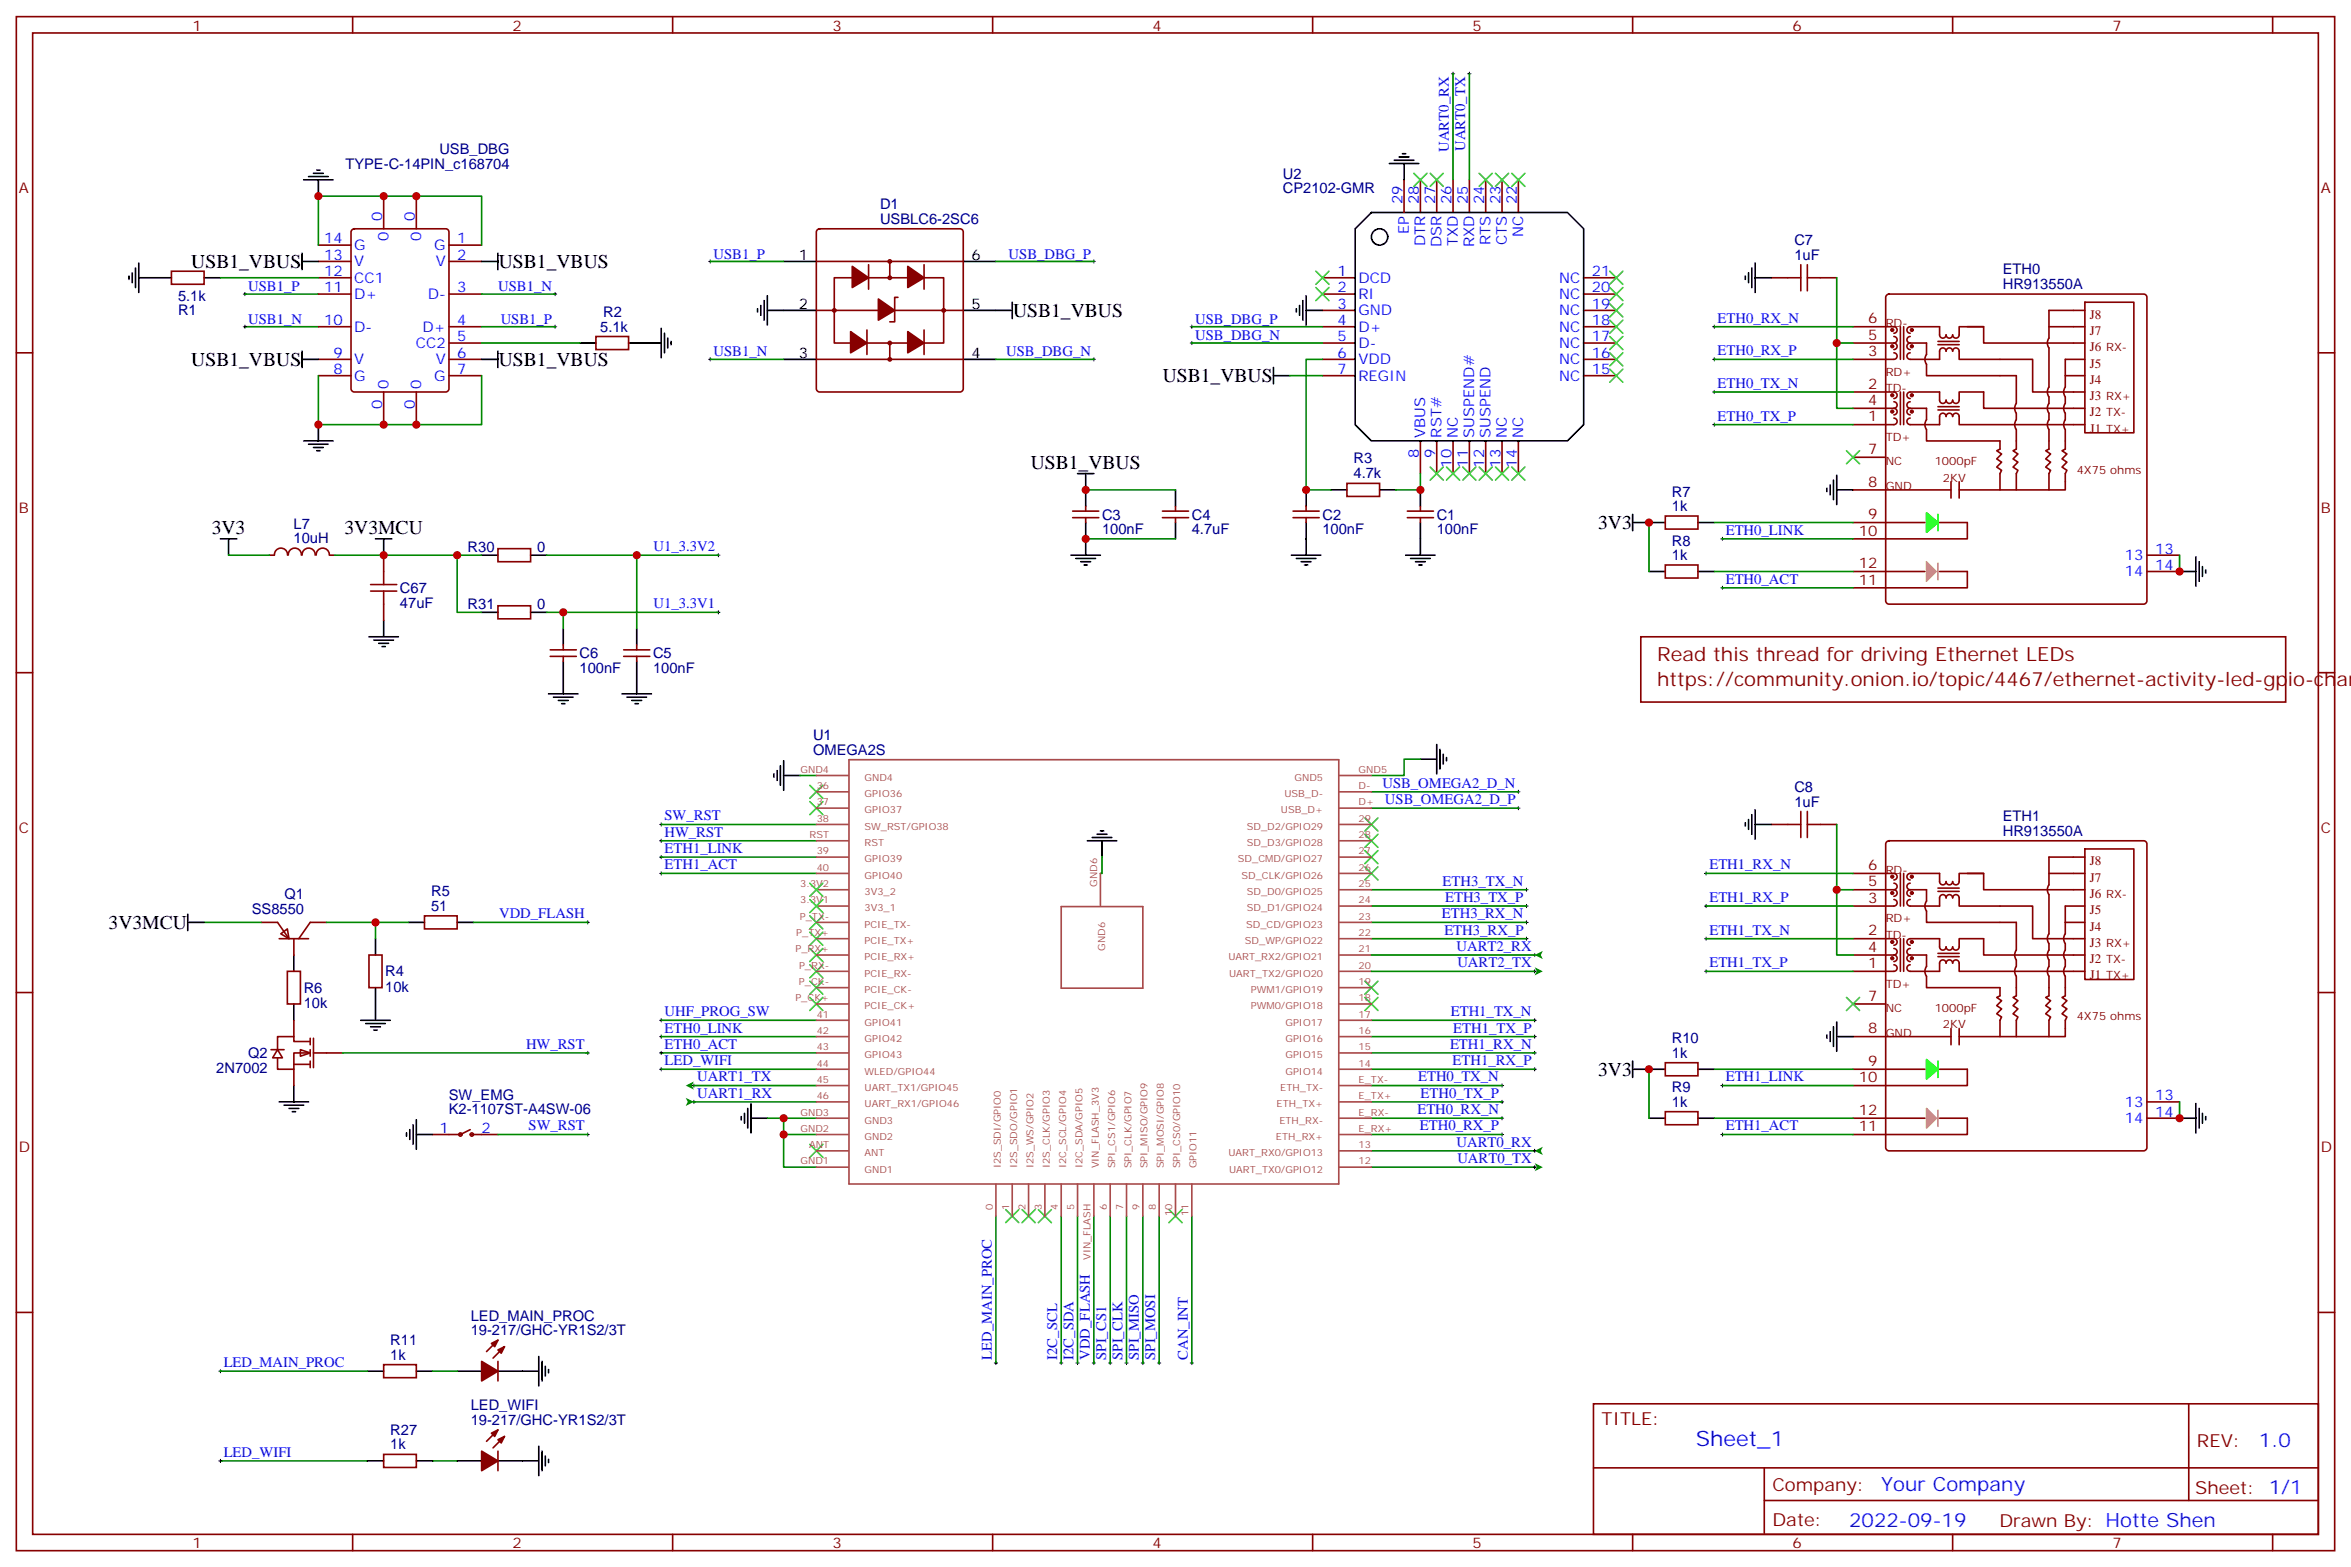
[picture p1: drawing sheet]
<svg xmlns="http://www.w3.org/2000/svg" width="508mm" height="339mm" viewBox="0 0 508 339" stroke-linecap="round" stroke-linejoin="round" font-family="sans-serif">
<defs><g id="words">
<text font-size="4.6" fill="#00f" x="366.4" y="312.5">Sheet_1</text>
<g font-size="4.2">
<text x="41.3" y="58">USB1_VBUS</text>
<text x="107.8" y="58">USB1_VBUS</text>
<text x="218.9" y="68.6">USB1_VBUS</text>
<text x="41.3" y="79.1">USB1_VBUS</text>
<text x="107.8" y="79.1">USB1_VBUS</text>
<text x="251.2" y="82.6">USB1_VBUS</text>
<text x="222.7" y="101.3">USB1_VBUS</text>
<text x="45.7" y="115.4">3V3</text>
<text x="74.4" y="115.4">3V3MCU</text>
<text x="345.3" y="114.4">3V3</text>
<text x="23.5" y="200.8">3V3MCU</text>
<text x="345.3" y="232.6">3V3</text>
</g>
<g font-size="4.2" fill="#800">
<text x="358.1" y="142.9">Read this thread for driving Ethernet LEDs</text>
<text x="358.1" y="148.2">https://community.onion.io/topic/4467/ethernet-activity-led-gpio-chan</text>
</g>
<g font-size="4.2" fill="#00f">
<text x="488.1" y="312.7">1.0</text>
<text x="406.5" y="322.3">Your Company</text>
<text x="399.6" y="330.1">2022-09-19</text>
</g>
<g font-size="3.9" fill="#800">
<text x="346.1" y="308">TITLE:</text>
<text x="474.7" y="312.7">REV:</text>
<text x="383" y="322.2">Company:</text>
<text x="474.4" y="322.9">Sheet: 1/1</text>
<text x="383" y="329.9">Date:</text>
<text x="432" y="330">Drawn By: Hotte Shen</text>
</g>
<g font-size="3.2" fill="#800">
<text x="41.6" y="6.6">1</text>
<text x="110.8" y="6.6">2</text>
<text x="179.9" y="6.6">3</text>
<text x="249.1" y="6.6">4</text>
<text x="318.2" y="6.6">5</text>
<text x="387.3" y="6.6">6</text>
<text x="456.5" y="6.6">7</text>
<text x="4.1" y="41.7">A</text>
<text x="501.5" y="41.7">A</text>
<text x="403.7" y="69.9">6</text>
<text x="403.7" y="73.4">5</text>
<text x="403.7" y="77">3</text>
<text x="403.7" y="84">2</text>
<text x="403.7" y="87.6">4</text>
<text x="403.7" y="91.1">1</text>
<text x="403.7" y="98.1">7</text>
<text x="403.7" y="105.2">8</text>
<text x="4.1" y="110.8">B</text>
<text x="403.7" y="112.3">9</text>
<text x="501.5" y="110.8">B</text>
<text x="401.7" y="115.8">10</text>
<text x="401.7" y="122.8">12</text>
<text x="401.7" y="126.4">11</text>
<text x="4.1" y="180">C</text>
<text x="501.5" y="180">C</text>
<text x="403.7" y="188.1">6</text>
<text x="403.7" y="191.6">5</text>
<text x="403.7" y="195.2">3</text>
<text x="403.7" y="202.2">2</text>
<text x="403.7" y="205.7">4</text>
<text x="403.7" y="209.3">1</text>
<text x="403.7" y="216.3">7</text>
<text x="403.7" y="223.4">8</text>
<text x="401.7" y="234">10</text>
<text x="403.7" y="230.4">9</text>
<text x="401.7" y="241">12</text>
<text x="401.7" y="244.5">11</text>
<text x="4.1" y="249.1">D</text>
<text x="501.5" y="249.1">D</text>
<text x="41.6" y="334.7">1</text>
<text x="110.8" y="334.7">2</text>
<text x="179.9" y="334.7">3</text>
<text x="249.1" y="334.7">4</text>
<text x="318.2" y="334.7">5</text>
<text x="387.3" y="334.7">6</text>
<text x="456.5" y="334.7">7</text>
</g>
<g font-size="3.2" fill="#000080">
<text x="94.9" y="33.3">USB_DBG</text>
<text x="74.6" y="36.5">TYPE-C-14PIN_c168704</text>
<text x="277.2" y="41.8">CP2102-GMR</text>
<text x="277.2" y="38.6">U2</text>
<text x="190.2" y="45.1">D1</text>
<text x="190.2" y="48.4">USBLC6-2SC6</text>
<text x="387.7" y="53">C7</text>
<text x="387.7" y="56.2">1uF</text>
<text x="432.8" y="59.2">ETH0</text>
<text x="38.5" y="65">5.1k</text>
<text x="432.8" y="62.5">HR913550A</text>
<text x="38.5" y="68.1">R1</text>
<text x="129.7" y="71.7">5.1k</text>
<text x="130.3" y="68.5">R2</text>
<text x="292.5" y="100.1">R3</text>
<text x="292.5" y="103.4">4.7k</text>
<text x="361.3" y="107.3">R7</text>
<text x="238.1" y="112.3">C3</text>
<text x="257.5" y="112.3">C4</text>
<text x="285.8" y="112.3">C2</text>
<text x="310.4" y="112.3">C1</text>
<text x="361.3" y="110.5">1k</text>
<text x="63.4" y="117.4">10uH</text>
<text x="63.4" y="114.4">L7</text>
<text x="101" y="119.4">R30</text>
<text x="116" y="119.4">0</text>
<text x="238.1" y="115.5">100nF</text>
<text x="257.5" y="115.5">4.7uF</text>
<text x="285.8" y="115.5">100nF</text>
<text x="310.4" y="115.5">100nF</text>
<text x="361.3" y="117.9">R8</text>
<text x="361.3" y="121.1">1k</text>
<text x="86.4" y="131.4">47uF</text>
<text x="86.4" y="128.2">C67</text>
<text x="101" y="131.7">R31</text>
<text x="116" y="131.7">0</text>
<text x="125.2" y="142.3">C6</text>
<text x="141.1" y="142.3">C5</text>
<text x="125.2" y="145.5">100nF</text>
<text x="141.1" y="145.5">100nF</text>
<text x="175.7" y="160">U1</text>
<text x="175.7" y="163.2">OMEGA2S</text>
<text x="387.7" y="171.2">C8</text>
<text x="387.7" y="174.3">1uF</text>
<text x="432.8" y="177.4">ETH1</text>
<text x="432.8" y="180.7">HR913550A</text>
<text x="54.4" y="197.6">SS8550</text>
<text x="61.5" y="194.4">Q1</text>
<text x="93.1" y="196.9">51</text>
<text x="93.1" y="193.8">R5</text>
<text x="65.6" y="214.6">R6</text>
<text x="83.3" y="214.4">10k</text>
<text x="83.3" y="211">R4</text>
<text x="65.6" y="217.9">10k</text>
<text x="361.3" y="225.5">R10</text>
<text x="46.7" y="231.9">2N7002</text>
<text x="53.6" y="228.7">Q2</text>
<text x="361.3" y="228.7">1k</text>
<text x="97" y="237.7">SW_EMG</text>
<text x="361.3" y="239.3">1k</text>
<text x="361.3" y="236.1">R9</text>
<text x="97" y="240.9">K2-1107ST-A4SW-06</text>
<text x="101.7" y="285.5">LED_MAIN_PROC</text>
<text x="84.3" y="293.9">1k</text>
<text x="84.3" y="290.8">R11</text>
<text x="101.7" y="288.6">19-217/GHC-YR1S2/3T</text>
<text x="101.7" y="304.9">LED_WIFI</text>
<text x="84.3" y="310.2">R27</text>
<text x="101.7" y="308">19-217/GHC-YR1S2/3T</text>
<text x="84.3" y="313.3">1k</text>
</g>
<g font-size="3.2" fill="#00f">
<text x="313.1" y="32.8" transform="rotate(-90 313.1 32.8)">UART0_RX</text>
<text x="316.6" y="32.7" transform="rotate(-90 316.6 32.7)">UART0_TX</text>
<text x="82.5" y="47.7" transform="rotate(-90 82.5 47.7)">0</text>
<text x="89.6" y="47.7" transform="rotate(-90 89.6 47.7)">0</text>
<text x="303" y="44.2" transform="rotate(-90 303 44.2)">29</text>
<text x="306.6" y="44.2" transform="rotate(-90 306.6 44.2)">28</text>
<text x="310.1" y="44.2" transform="rotate(-90 310.1 44.2)">27</text>
<text x="313.6" y="44.2" transform="rotate(-90 313.6 44.2)">26</text>
<text x="317.1" y="44.2" transform="rotate(-90 317.1 44.2)">25</text>
<text x="320.7" y="44.2" transform="rotate(-90 320.7 44.2)">24</text>
<text x="324.2" y="44.2" transform="rotate(-90 324.2 44.2)">23</text>
<text x="327.7" y="44.2" transform="rotate(-90 327.7 44.2)">22</text>
<text x="70.1" y="52.6">14</text>
<text x="84" y="52.2" transform="rotate(-90 84 52.2)">0</text>
<text x="91" y="52.2" transform="rotate(-90 91 52.2)">0</text>
<text x="98.8" y="52.6">1</text>
<text x="304.4" y="50.6" transform="rotate(-90 304.4 50.6)">EP</text>
<text x="308" y="53.2" transform="rotate(-90 308 53.2)">DTR</text>
<text x="311.5" y="53.5" transform="rotate(-90 311.5 53.5)">DSR</text>
<text x="315" y="53.2" transform="rotate(-90 315 53.2)">TXD</text>
<text x="318.6" y="53.5" transform="rotate(-90 318.6 53.5)">RXD</text>
<text x="322.1" y="53" transform="rotate(-90 322.1 53)">RTS</text>
<text x="325.6" y="53" transform="rotate(-90 325.6 53)">CTS</text>
<text x="329.1" y="51.2" transform="rotate(-90 329.1 51.2)">NC</text>
<text x="70.1" y="59.7">12</text>
<text x="70.1" y="56.2">13</text>
<text x="76.6" y="57.6">V</text>
<text x="76.6" y="54">G</text>
<text x="93.8" y="54">G</text>
<text x="94.1" y="57.6">V</text>
<text x="98.8" y="56.2">2</text>
<text x="154.2" y="55.9">USB1_P</text>
<text x="217.9" y="55.9">USB_DBG_P</text>
<text x="289" y="59.7">1</text>
<text x="344" y="59.7">21</text>
<text x="53.6" y="62.9">USB1_P</text>
<text x="70.1" y="63.2">11</text>
<text x="76.6" y="64.6">D+</text>
<text x="76.6" y="61.1">CC1</text>
<text x="92.4" y="64.6">D-</text>
<text x="98.8" y="63.2">3</text>
<text x="107.7" y="62.9">USB1_N</text>
<text x="289" y="63.2">2</text>
<text x="293.5" y="61.1">DCD</text>
<text x="293.5" y="64.6">RI</text>
<text x="336.9" y="64.6">NC</text>
<text x="336.9" y="61.1">NC</text>
<text x="344" y="63.2">20</text>
<text x="53.6" y="70">USB1_N</text>
<text x="70.1" y="70.3">10</text>
<text x="76.6" y="71.7">D-</text>
<text x="91.3" y="71.7">D+</text>
<text x="98.8" y="70.3">4</text>
<text x="108.2" y="70">USB1_P</text>
<text x="258.2" y="70">USB_DBG_P</text>
<text x="289" y="66.7">3</text>
<text x="289" y="70.3">4</text>
<text x="293.5" y="68.2">GND</text>
<text x="293.5" y="71.7">D+</text>
<text x="336.9" y="71.7">NC</text>
<text x="336.9" y="68.2">NC</text>
<text x="344" y="70.3">18</text>
<text x="344" y="66.7">19</text>
<text x="371.1" y="69.7">ETH0_RX_N</text>
<text x="72.1" y="77.3">9</text>
<text x="89.9" y="75.2">CC2</text>
<text x="98.8" y="73.8">5</text>
<text x="98.8" y="77.3">6</text>
<text x="154.2" y="77">USB1_N</text>
<text x="217.4" y="77">USB_DBG_N</text>
<text x="258.2" y="73.5">USB_DBG_N</text>
<text x="289" y="73.8">5</text>
<text x="289" y="77.3">6</text>
<text x="293.5" y="75.2">D-</text>
<text x="336.9" y="75.2">NC</text>
<text x="344" y="77.3">16</text>
<text x="344" y="73.8">17</text>
<text x="371.1" y="76.8">ETH0_RX_P</text>
<text x="72.1" y="80.9">8</text>
<text x="76.6" y="82.3">G</text>
<text x="76.6" y="78.7">V</text>
<text x="93.8" y="82.3">G</text>
<text x="94.1" y="78.7">V</text>
<text x="98.8" y="80.9">7</text>
<text x="289" y="80.9">7</text>
<text x="293.5" y="78.7">VDD</text>
<text x="293.5" y="82.3">REGIN</text>
<text x="336.9" y="82.3">NC</text>
<text x="336.9" y="78.7">NC</text>
<text x="344" y="80.9">15</text>
<text x="371.1" y="83.9">ETH0_TX_N</text>
<text x="82.5" y="88.5" transform="rotate(-90 82.5 88.5)">0</text>
<text x="84" y="84" transform="rotate(-90 84 84)">0</text>
<text x="89.6" y="88.5" transform="rotate(-90 89.6 88.5)">0</text>
<text x="91" y="84" transform="rotate(-90 91 84)">0</text>
<text x="308" y="94.6" transform="rotate(-90 308 94.6)">VBUS</text>
<text x="311.5" y="94.6" transform="rotate(-90 311.5 94.6)">RST#</text>
<text x="315" y="94.6" transform="rotate(-90 315 94.6)">NC</text>
<text x="318.6" y="94.6" transform="rotate(-90 318.6 94.6)">SUSPEND#</text>
<text x="322.1" y="94.6" transform="rotate(-90 322.1 94.6)">SUSPEND</text>
<text x="325.6" y="94.6" transform="rotate(-90 325.6 94.6)">NC</text>
<text x="329.1" y="94.6" transform="rotate(-90 329.1 94.6)">NC</text>
<text x="371.1" y="90.9">ETH0_TX_P</text>
<text x="306.6" y="99.1" transform="rotate(-90 306.6 99.1)">8</text>
<text x="310.1" y="99.1" transform="rotate(-90 310.1 99.1)">9</text>
<text x="313.6" y="101.1" transform="rotate(-90 313.6 101.1)">10</text>
<text x="317.1" y="101.1" transform="rotate(-90 317.1 101.1)">11</text>
<text x="320.7" y="101.1" transform="rotate(-90 320.7 101.1)">12</text>
<text x="324.2" y="101.1" transform="rotate(-90 324.2 101.1)">13</text>
<text x="327.7" y="101.1" transform="rotate(-90 327.7 101.1)">14</text>
<text x="141.2" y="119.1">U1_3.3V2</text>
<text x="372.9" y="115.6">ETH0_LINK</text>
<text x="465.7" y="119.7">13</text>
<text x="459.2" y="121.1">13</text>
<text x="459.2" y="124.6">14</text>
<text x="465.7" y="123.2">14</text>
<text x="141.2" y="131.5">U1_3.3V1</text>
<text x="372.9" y="126.2">ETH0_ACT</text>
<text x="298.7" y="170.3">USB_OMEGA2_D_N</text>
<text x="299.2" y="173.8">USB_OMEGA2_D_P</text>
<text x="143.6" y="177.3">SW_RST</text>
<text x="143.6" y="180.9">HW_RST</text>
<text x="143.6" y="184.4">ETH1_LINK</text>
<text x="143.6" y="187.9">ETH1_ACT</text>
<text x="311.7" y="191.5">ETH3_TX_N</text>
<text x="369.4" y="187.9">ETH1_RX_N</text>
<text x="312.3" y="195">ETH3_TX_P</text>
<text x="369.4" y="195">ETH1_RX_P</text>
<text x="107.8" y="198.5">VDD_FLASH</text>
<text x="311.6" y="198.5">ETH3_RX_N</text>
<text x="312.1" y="202">ETH3_RX_P</text>
<text x="369.4" y="202">ETH1_TX_N</text>
<text x="314.7" y="205.6">UART2_RX</text>
<text x="314.9" y="209.1">UART2_TX</text>
<text x="369.4" y="209.1">ETH1_TX_P</text>
<text x="143.6" y="219.7">UHF_PROG_SW</text>
<text x="313.5" y="219.7">ETH1_TX_N</text>
<text x="113.7" y="226.7">HW_RST</text>
<text x="143.6" y="223.2">ETH0_LINK</text>
<text x="143.6" y="226.7">ETH0_ACT</text>
<text x="313.3" y="226.7">ETH1_RX_N</text>
<text x="314" y="223.2">ETH1_TX_P</text>
<text x="143.6" y="230.3">LED_WIFI</text>
<text x="150.6" y="233.8">UART1_TX</text>
<text x="306.4" y="233.8">ETH0_TX_N</text>
<text x="313.9" y="230.3">ETH1_RX_P</text>
<text x="372.9" y="233.8">ETH1_LINK</text>
<text x="150.6" y="237.3">UART1_RX</text>
<text x="307" y="237.3">ETH0_TX_P</text>
<text x="459.2" y="239.3">13</text>
<text x="465.7" y="237.8">13</text>
<text x="95" y="244.9">1</text>
<text x="104.1" y="244.9">2</text>
<text x="114.2" y="244.4">SW_RST</text>
<text x="306.3" y="240.8">ETH0_RX_N</text>
<text x="306.8" y="244.4">ETH0_RX_P</text>
<text x="372.9" y="244.4">ETH1_ACT</text>
<text x="459.2" y="242.8">14</text>
<text x="465.7" y="241.4">14</text>
<text x="314.7" y="247.9">UART0_RX</text>
<text x="314.9" y="251.4">UART0_TX</text>
<text x="214.3" y="293.9" transform="rotate(-90 214.3 293.9)">LED_MAIN_PROC</text>
<text x="228.4" y="293.9" transform="rotate(-90 228.4 293.9)">I2C_SCL</text>
<text x="232" y="293.9" transform="rotate(-90 232 293.9)">I2C_SDA</text>
<text x="235.5" y="293.9" transform="rotate(-90 235.5 293.9)">VDD_FLASH</text>
<text x="239" y="293.9" transform="rotate(-90 239 293.9)">SPI_CS1</text>
<text x="242.5" y="293.9" transform="rotate(-90 242.5 293.9)">SPI_CLK</text>
<text x="246.1" y="293.9" transform="rotate(-90 246.1 293.9)">SPI_MISO</text>
<text x="249.6" y="293.9" transform="rotate(-90 249.6 293.9)">SPI_MOSI</text>
<text x="256.6" y="293.9" transform="rotate(-90 256.6 293.9)">CAN_INT</text>
<text x="48.3" y="295.5">LED_MAIN_PROC</text>
<text x="48.3" y="314.9">LED_WIFI</text>
</g>
<g font-size="3.2">
<text x="172.6" y="56.2">1</text>
<text x="209.9" y="56.2">6</text>
<text x="172.6" y="66.7">2</text>
<text x="209.9" y="66.7">5</text>
<text x="172.6" y="77.3">3</text>
<text x="209.9" y="77.3">4</text>
</g>
<g font-size="2.8" fill="#800">
<text x="451.6" y="68.9">J8</text>
<text x="451.6" y="72.4">J7</text>
<text x="451.6" y="75.9">J6</text>
<text x="451.6" y="79.4">J5</text>
<text x="451.6" y="83">J4</text>
<text x="451.6" y="86.5">J3</text>
<text x="451.6" y="90">J2</text>
<text x="451.6" y="93.6">J1</text>
<text x="451.6" y="187">J8</text>
<text x="451.6" y="190.6">J7</text>
<text x="451.6" y="194.1">J6</text>
<text x="451.6" y="197.6">J5</text>
<text x="451.6" y="201.2">J4</text>
<text x="451.6" y="204.7">J3</text>
<text x="451.6" y="208.2">J2</text>
<text x="451.6" y="211.7">J1</text>
</g>
<g font-size="2.5" fill="#800">
<text x="407.5" y="70.8">RD-</text>
<text x="455.1" y="75.9">RX-</text>
<text x="407.5" y="81.2">RD+</text>
<text x="407.5" y="84.7">TD-</text>
<text x="455.1" y="86.5">RX+</text>
<text x="407.5" y="95.3">TD+</text>
<text x="455.1" y="93.6">TX+</text>
<text x="455.1" y="90">TX-</text>
<text x="407.5" y="100.6">NC</text>
<text x="418" y="100.6">1000pF</text>
<text x="407.5" y="105.9">GND</text>
<text x="419.8" y="104.1">2KV</text>
<text x="448.7" y="102.4">4X75 ohms</text>
<text x="407.5" y="188.9">RD-</text>
<text x="455.1" y="194.1">RX-</text>
<text x="407.5" y="199.4">RD+</text>
<text x="407.5" y="202.9">TD-</text>
<text x="455.1" y="208.2">TX-</text>
<text x="455.1" y="204.7">RX+</text>
<text x="407.5" y="213.5">TD+</text>
<text x="455.1" y="211.7">TX+</text>
<text x="407.5" y="218.8">NC</text>
<text x="418" y="218.8">1000pF</text>
<text x="448.7" y="220.6">4X75 ohms</text>
<text x="407.5" y="224.1">GND</text>
<text x="419.8" y="222.3">2KV</text>
</g>
<g font-size="2.1" fill="#a54b4b">
<text x="173" y="167.1">GND4</text>
<text x="293.6" y="167.1">GND5</text>
<text x="176.5" y="170.6">36</text>
<text x="186.8" y="172.3">GPIO36</text>
<text x="186.8" y="168.8">GND4</text>
<text x="277.5" y="172.3">USB_D-</text>
<text x="279.7" y="168.8">GND5</text>
<text x="293.6" y="170.6">D-</text>
<text x="176.5" y="177.6">38</text>
<text x="176.5" y="174.1">37</text>
<text x="186.8" y="179.4">SW_RST/GPIO38</text>
<text x="186.8" y="175.8">GPIO37</text>
<text x="269.4" y="179.4">SD_D2/GPIO29</text>
<text x="276.8" y="175.8">USB_D+</text>
<text x="293.6" y="177.6">29</text>
<text x="293.6" y="174.1">D+</text>
<text x="174.9" y="181.2">RST</text>
<text x="176.5" y="184.7">39</text>
<text x="186.8" y="182.9">RST</text>
<text x="269.4" y="182.9">SD_D3/GPIO28</text>
<text x="293.6" y="184.7">27</text>
<text x="293.6" y="181.2">28</text>
<text x="172.9" y="191.8">3.3V2</text>
<text x="176.5" y="188.2">40</text>
<text x="186.8" y="190">GPIO40</text>
<text x="186.8" y="186.4">GPIO39</text>
<text x="237.1" y="191.7" transform="rotate(-90 237.1 191.7)">GND6</text>
<text x="267.5" y="186.4">SD_CMD/GPIO27</text>
<text x="268.3" y="190">SD_CLK/GPIO26</text>
<text x="293.6" y="188.2">26</text>
<text x="293.6" y="191.8">25</text>
<text x="172.9" y="195.3">3.3V1</text>
<text x="186.8" y="197">3V3_1</text>
<text x="186.8" y="193.5">3V3_2</text>
<text x="269.4" y="197">SD_D1/GPIO24</text>
<text x="269.4" y="193.5">SD_D0/GPIO25</text>
<text x="293.6" y="195.3">24</text>
<text x="172.1" y="202.3">P_TX+</text>
<text x="172.8" y="198.8">P_TX-</text>
<text x="186.8" y="200.5">PCIE_TX-</text>
<text x="269.3" y="200.5">SD_CD/GPIO23</text>
<text x="293.6" y="202.3">22</text>
<text x="293.6" y="198.8">23</text>
<text x="171.9" y="205.9">P_RX+</text>
<text x="172.7" y="209.4">P_RX-</text>
<text x="186.8" y="207.6">PCIE_RX+</text>
<text x="186.8" y="204.1">PCIE_TX+</text>
<text x="238.8" y="205.5" transform="rotate(-90 238.8 205.5)">GND6</text>
<text x="265.4" y="207.6">UART_RX2/GPIO21</text>
<text x="269" y="204.1">SD_WP/GPIO22</text>
<text x="293.6" y="209.4">20</text>
<text x="293.6" y="205.9">21</text>
<text x="172.6" y="212.9">P_CK-</text>
<text x="186.8" y="214.7">PCIE_CK-</text>
<text x="186.8" y="211.1">PCIE_RX-</text>
<text x="265.6" y="211.1">UART_TX2/GPIO20</text>
<text x="270.3" y="214.7">PWM1/GPIO19</text>
<text x="293.6" y="212.9">19</text>
<text x="171.9" y="216.4">P_CK+</text>
<text x="176.5" y="220">41</text>
<text x="186.8" y="221.7">GPIO41</text>
<text x="186.8" y="218.2">PCIE_CK+</text>
<text x="270.3" y="218.2">PWM0/GPIO18</text>
<text x="277.8" y="221.7">GPIO17</text>
<text x="293.6" y="216.4">18</text>
<text x="293.6" y="220">17</text>
<text x="176.5" y="227">43</text>
<text x="176.5" y="223.5">42</text>
<text x="186.8" y="225.2">GPIO42</text>
<text x="277.8" y="225.2">GPIO16</text>
<text x="293.6" y="227">15</text>
<text x="293.6" y="223.5">16</text>
<text x="176.5" y="230.6">44</text>
<text x="186.8" y="232.3">WLED/GPIO44</text>
<text x="186.8" y="228.8">GPIO43</text>
<text x="277.8" y="232.3">GPIO14</text>
<text x="277.8" y="228.8">GPIO15</text>
<text x="293.6" y="230.6">14</text>
<text x="176.5" y="237.6">46</text>
<text x="176.5" y="234.1">45</text>
<text x="186.8" y="239.3">UART_RX1/GPIO46</text>
<text x="186.8" y="235.8">UART_TX1/GPIO45</text>
<text x="275.9" y="239.3">ETH_TX+</text>
<text x="276.6" y="235.8">ETH_TX-</text>
<text x="293.6" y="237.6">E_TX+</text>
<text x="293.6" y="234.1">E_TX-</text>
<text x="173" y="244.7">GND2</text>
<text x="173" y="241.1">GND3</text>
<text x="186.8" y="242.9">GND3</text>
<text x="276.5" y="242.9">ETH_RX-</text>
<text x="293.6" y="244.7">E_RX+</text>
<text x="293.6" y="241.1">E_RX-</text>
<text x="173" y="251.7">GND1</text>
<text x="174.8" y="248.2">ANT</text>
<text x="186.8" y="249.9">ANT</text>
<text x="186.8" y="246.4">GND2</text>
<text x="265.4" y="249.9">UART_RX0/GPIO13</text>
<text x="275.7" y="246.4">ETH_RX+</text>
<text x="293.6" y="251.7">12</text>
<text x="293.6" y="248.2">13</text>
<text x="186.8" y="253.5">GND1</text>
<text x="216.2" y="252.6" transform="rotate(-90 216.2 252.6)">I2S_SDI/GPIO0</text>
<text x="219.8" y="252.6" transform="rotate(-90 219.8 252.6)">I2S_SDO/GPIO1</text>
<text x="223.3" y="252.6" transform="rotate(-90 223.3 252.6)">I2S_WS/GPIO2</text>
<text x="226.8" y="252.6" transform="rotate(-90 226.8 252.6)">I2S_CLK/GPIO3</text>
<text x="230.3" y="252.6" transform="rotate(-90 230.3 252.6)">I2C_SCL/GPIO4</text>
<text x="233.9" y="252.6" transform="rotate(-90 233.9 252.6)">I2C_SDA/GPIO5</text>
<text x="237.4" y="252.6" transform="rotate(-90 237.4 252.6)">VIN_FLASH_3V3</text>
<text x="240.9" y="252.6" transform="rotate(-90 240.9 252.6)">SPI_CS1/GPIO6</text>
<text x="244.5" y="252.6" transform="rotate(-90 244.5 252.6)">SPI_CLK/GPIO7</text>
<text x="248" y="252.6" transform="rotate(-90 248 252.6)">SPI_MISO/GPIO9</text>
<text x="251.5" y="252.6" transform="rotate(-90 251.5 252.6)">SPI_MOSI/GPIO8</text>
<text x="255" y="252.6" transform="rotate(-90 255 252.6)">SPI_CS0/GPIO10</text>
<text x="258.6" y="252.6" transform="rotate(-90 258.6 252.6)">GPIO11</text>
<text x="265.6" y="253.5">UART_TX0/GPIO12</text>
<text x="214.5" y="261.6" transform="rotate(-90 214.5 261.6)">0</text>
<text x="218" y="261.6" transform="rotate(-90 218 261.6)">1</text>
<text x="221.6" y="261.6" transform="rotate(-90 221.6 261.6)">2</text>
<text x="225.1" y="261.6" transform="rotate(-90 225.1 261.6)">3</text>
<text x="228.6" y="261.6" transform="rotate(-90 228.6 261.6)">4</text>
<text x="232.1" y="261.6" transform="rotate(-90 232.1 261.6)">5</text>
<text x="239.2" y="261.6" transform="rotate(-90 239.2 261.6)">6</text>
<text x="242.7" y="261.6" transform="rotate(-90 242.7 261.6)">7</text>
<text x="246.2" y="261.6" transform="rotate(-90 246.2 261.6)">9</text>
<text x="249.8" y="261.6" transform="rotate(-90 249.8 261.6)">8</text>
<text x="253.3" y="262.9" transform="rotate(-90 253.3 262.9)">10</text>
<text x="256.8" y="262.9" transform="rotate(-90 256.8 262.9)">11</text>
<text x="235.7" y="272.4" transform="rotate(-90 235.7 272.4)">VIN_FLASH</text>
</g>
</g></defs>
<g fill="none" stroke="#870000" stroke-width=".35">
<path d="M3.5 3.6h501v331.6h-501zM7.1 7.1h493.8v324.6h-493.8zM76.2 3.6v3.5M145.3 3.6v3.5M214.5 3.6v3.5M283.6 3.6v3.5M352.8 3.6v3.5M421.9 3.6v3.5M491.1 3.6v3.5M303.4 38.9v7M306.9 38.9v7M310.4 38.9v7"/>
<path d="M314 38.9v7M317.5 38.9v7M321 38.9v7M324.6 38.9v7M328.1 38.9v7M37 58.6h7.1v2.9h-7.1zM68.8 53h7M68.8 56.5h7M76.1 49.7l.5-.2h19.7a.71 .71 0 0 1 .7 .7v33.8a.76 .76 0 0 1-.7 .7h-19.7a.76 .76 0 0 1-.8-.7v-33.8zM82.9 42.4v7.1M90 42.4v7.1M97 53h7.1"/>
<path d="M97 56.5h7.1M3.5 76.3h3.6M68.8 60h7M68.8 63.6h7M68.8 70.6h7M68.8 77.7h7M97 63.6h7.1M97 70.6h7.1M97 74.2h7.1M97 77.7h7.1M128.8 72.7h7v2.9h-7zM285.8 60h7"/>
<path d="M285.8 63.6h7M285.8 67.1h7M285.8 70.6h7M285.8 74.2h7M285.8 77.7h7M342.2 60h7M342.2 63.6h7M342.2 67.1h7M342.2 70.6h7M342.2 74.2h7M342.2 77.7h7M500.9 76.3h3.6"/>
<path d="M68.8 81.2h7M82.9 84.7v7.1M90 84.7v7.1M97 81.2h7.1M285.8 81.2h7M306.9 95.3v7.1M310.4 95.3v7.1M314 95.3v7.1M317.5 95.3v7.1M321 95.3v7.1M324.6 95.3v7.1M328.1 95.3v7.1"/>
<path d="M342.2 81.2h7M3.5 145.4h3.6M500.9 145.4h3.6M3.5 214.6h3.6M500.9 214.6h3.6M3.5 283.7h3.6M500.9 283.7h3.6M344.3 303.5h156.6v28.2h-156.6zM344.3 317.3h156.5M381.2 317.3v14.1M472.9 303.5v20.9M76.2 331.7v3.5"/>
<path d="M145.3 331.7v3.5M214.5 331.7v3.5M283.6 331.7v3.5M352.8 331.7v3.5M381.2 324.4h119.6M421.9 331.7v3.5M491.1 331.7v3.5"/>
</g>
<g fill="none" stroke="#000" stroke-width=".35">
<path d="M65.6 38.9h6.4M66.7 38.2h4.2M67.7 37.5h2.1M68.4 36.8h.7M68.8 38.9v3.5M300.2 35.3h6.4M301.3 34.6h4.2M302.3 33.9h2.1M303 33.2h.7M303.4 35.3v3.6M27.9 59.7v.7M28.6 59v2.1"/>
<path d="M29.3 57.9v4.3M30 56.9v6.3M65.3 56.5h3.5M65.3 54.8v3.5M104.1 56.5h3.5M107.6 54.8v3.5M296.3 45.9h42.4l3.5 3.6v42.3l-3.5 3.5h-42.4l-3.5-3.5v-42.3zM30 60h7M44.1 60h3.5M65.3 77.7h3.5M65.3 75.9v3.5M104.1 77.7h3.5"/>
<path d="M107.6 75.9v3.5M125.2 74.2h3.6M135.8 74.2h7.1M142.9 71v6.3M143.6 72v4.3M144.3 73.1v2.1M145 73.8v.7M280.1 66.7v.8M280.8 66v2.2M281.5 65v4.2M282.2 67.1h3.6M282.2 63.9v6.4"/>
<path d="M65.6 95.3h6.4M66.7 96h4.2M67.7 96.7h2.1M68.4 97.4h.7M68.8 91.8v3.5"/>
<circle cx="298.1" cy="51.2" r="1.76"/>
</g>
<g fill="none" stroke="#3c3" stroke-width=".35">
<path d="M305.5 37.5l2.8 2.8M308.3 37.5l-2.8 2.8M309 37.5l2.9 2.8M311.9 37.5l-2.9 2.8M319.6 37.5l2.8 2.8M322.4 37.5l-2.8 2.8M323.1 37.5l2.9 2.8M326 37.5l-2.9 2.8M326.7 37.5l2.8 2.8M329.5 37.5l-2.8 2.8M284.3 58.6l2.9 2.9M287.2 58.6l-2.9 2.9"/>
<path d="M347.8 58.6l2.9 2.9M350.7 58.6l-2.9 2.9M284.3 62.2l2.9 2.8M287.2 62.2l-2.9 2.8M347.8 79.8l2.9 2.8M347.8 76.3l2.9 2.8M347.8 72.7l2.9 2.9M347.8 69.2l2.9 2.8M347.8 65.7l2.9 2.8M347.8 62.2l2.9 2.8M350.7 79.8l-2.9 2.8M350.7 76.3l-2.9 2.8"/>
<path d="M350.7 72.7l-2.9 2.9M350.7 69.2l-2.9 2.8M350.7 65.7l-2.9 2.8M350.7 62.2l-2.9 2.8M312.6 101l2.8 2.8M315.4 101l-2.8 2.8M316.1 101l2.8 2.8M318.9 101l-2.8 2.8M319.6 101l2.8 2.8M322.4 101l-2.8 2.8M323.1 101l2.9 2.8M326 101l-2.9 2.8"/>
<path d="M326.7 101l2.8 2.8M329.5 101l-2.8 2.8"/>
</g>
<path d="M68.8 53v-10.6h35.3v10.6M47.6 60h21.2M52.9 70.6h15.9M52.9 63.6h15.9M104.1 74.2h21.1M68.8 81.2v10.6h35.3v-10.6" fill="none" stroke="#008700" stroke-width=".35"/>
<path d="M52.6 63.6h.7M52.6 70.6h.7M52.9 63.2v.7M52.9 70.3v.7" fill="none" stroke="#000" stroke-width=".22"/>
<path d="M176.6 49.7l.5-.2h30.3a.71 .71 0 0 1 .7 .7v33.8a.76 .76 0 0 1-.7 .7h-30.3a.76 .76 0 0 1-.7-.7v-33.8z" fill="#fff" stroke="#870000" stroke-width=".35"/>
<g fill="none" stroke="#000" stroke-width=".35">
<path d="M169.3 56.5h7.1M208.1 56.5h7.1M163.7 66.7v.8M164.4 66v2.2M165.1 65v4.2M165.8 67.1h10.6M165.8 63.9v6.4M169.3 77.7h7.1M208.1 67.1h10.6M208.1 77.7h7.1M218.7 65.3v3.6M275.2 79.4v3.6"/>
<path d="M275.2 81.2h3.5M232.8 102.4h3.6M234.6 102.4v7M234.6 113v7M254 105.9v3.5M254 113v3.5M282.2 105.9v3.5M282.2 113v7M287.5 105.9h3.5M298.1 105.9h3.5M306.9 105.9v3.5M306.9 113v7"/>
<path d="M231.4 120h6.4M232.5 120.7h4.2M233.5 121.4h2.2M234.2 122.1h.7M279 120h6.4M280.1 120.7h4.2M281.2 121.4h2.1M281.9 122.1h.7M303.7 120h6.4M304.8 120.7h4.2M305.9 121.4h2.1M306.6 122.1h.7"/>
<path d="M88.2 199.4h3.5M98.8 199.4h3.5M63.5 206.4v3.6M63.5 217v3.6M81.1 202.9v3.5M81.1 213.5v7.1M60.3 238.2h6.4M61.4 238.9h4.2M62.4 239.6h2.2M63.5 234.7v3.5M78 220.6h6.3M79 221.3h4.3"/>
<path d="M80.1 222h2.1M80.8 222.7h.7M63.1 240.3h.8"/>
</g>
<g fill="none" stroke="#870000" stroke-width=".35">
<path d="M176.4 56.5h31.7M187.7 57.2v5.3M192.3 56.5v3.5M199.7 57.2v5.3M176.4 77.7h31.7M176.4 67.1h31.7M180.3 60h23.6v14.2h-23.6zM187.3 71.3v5.3M192.3 74.2v3.5M194 64.3h-.7v5.3h-1M199.7 71.3v5.3M231.8 111.9h5.6"/>
<path d="M231.8 110.5h5.6M234.6 109.4v1.1M234.6 111.9v1.1M251.2 111.9h5.6M251.2 110.5h5.6M254 109.4v1.1M254 111.9v1.1M279.4 111.9h5.6M279.4 110.5h5.6M282.2 109.4v1.1M282.2 111.9v1.1M291 104.5h7.1v2.8h-7.1z"/>
<path d="M304.1 111.9h5.6M304.1 110.5h5.6M306.9 109.4v1.1M306.9 111.9v1.1M56.4 199.4h3.6l2.4 3.5M70.6 199.4h-3.6l-2.4 3.5M91.7 198h7.1v2.8h-7.1zM60.3 202.9h6.4M60.7 201.9l1.4-1.1 .3 2.1zM62.1 210h2.8v7h-2.8zM63.5 202.9v3.5M79.7 206.4h2.8v7.1h-2.8z"/>
<circle cx="192.3" cy="56.5" r=".35"/>
<circle cx="180.3" cy="67.1" r=".35"/>
<circle cx="192.3" cy="77.7" r=".35"/>
<circle cx="192.3" cy="74.2" r=".35"/>
<circle cx="192.3" cy="60" r=".35"/>
<circle cx="203.9" cy="67.1" r=".35"/>
</g>
<g fill="#870000" stroke="#870000" stroke-width=".35">
<path d="M189.8 64.6l3.5 2.5-3.5 2.1z"/>
<path d="M184.1 57.6l3.6 2.4-3.6 2.2z"/>
<path d="M196.1 57.6l3.6 2.4-3.6 2.2z"/>
<path d="M183.8 71.7l3.5 2.5-3.5 2.1z"/>
<path d="M196.1 71.7l3.6 2.5-3.6 2.1z"/>
</g>
<g fill="none" stroke="#000" stroke-width=".22">
<path d="M313.6 15.9h.7M314 15.6v.7M317.1 15.9h.8M317.5 15.6v.7M236 56.5h.7M236.4 56.2v.7M236 77.7h.7M236.4 77.3v.7M257.2 70.6h.7M257.2 74.2h.7M257.5 70.3v.7M257.5 73.8v.7"/>
<path d="M142.5 178.2h.7M142.9 177.9v.7M126.6 199.4h.8M127 199v.7M142.5 181.8h.7M142.9 181.4v.7M236 294.6h.7M236.4 294.3v.7"/>
</g>
<g fill="none" stroke="#008700" stroke-width=".35">
<path d="M314 15.9v23M317.5 15.9v23M215.2 56.5h21.2M215.2 77.7h21.2M257.5 70.6h28.3M257.5 74.2h28.3M285.8 77.7h-3.6v28.2h5.3M278.7 81.2h7.1M234.6 105.9h19.4M234.6 116.5h19.4M306.9 102.4v3.5h-5.3M142.9 178.2h33.5"/>
<path d="M70.6 199.4h10.5M88.2 199.4h-7.1v3.5M102.3 199.4h24.7M142.9 181.8h33.5M296.3 248.8h35.3M296.3 252.3h35.3M236.4 262.9v31.7"/>
</g>
<path d="M175 198l2.8 2.8M177.8 198l-2.8 2.8M175 201.5l2.8 2.8M175 205l2.8 2.9M175 208.6l2.8 2.8M175 212.1l2.8 2.8M175 215.6l2.8 2.8M177.8 201.5l-2.8 2.8M177.8 205l-2.8 2.9M177.8 208.6l-2.8 2.8M177.8 212.1l-2.8 2.8M177.8 215.6l-2.8 2.8" fill="none" stroke="#3c3" stroke-width=".35"/>
<g fill="#fff" stroke="#870000" stroke-width=".35">
<path d="M64.9 226.9l2.1 .7-2.1 .7z"/>
<path d="M60 226.9l1 1.8h-2.1z"/>
</g>
<g fill="none" stroke="#870000" stroke-width=".35">
<path d="M382.8 60h3.5M393.3 60h3.6M400.4 70.6h8.8a.71 .71 0 0 1 .7 .7 .71 .71 0 0 1-.7 .7M400.4 74.2h8.8M407.7 63.8l.5-.2h55a.71 .71 0 0 1 .7 .7v65.6a.76 .76 0 0 1-.7 .7h-55a.76 .76 0 0 1-.7-.7v-65.6zM409.2 72.7a.71 .71 0 0 1 .7 .7 .71 .71 0 0 1-.7 .8M409.2 76.3a.71 .71 0 0 1 .7 .7 .71 .71 0 0 1-.7 .7h-8.8M409.2 74.2a.71 .71 0 0 1 .7 .7 .71 .71 0 0 1-.7 .7M410.6 70.6v7.1M411.3 70.6v7.1M412.7 72.7a.71 .71 0 0 0-.7 .7 .71 .71 0 0 0 .7 .8M412.7 76.3a.71 .71 0 0 0-.7 .7 .71 .71 0 0 0 .7 .7h6.4v-1.8a.71 .71 0 0 1 .7-.7 .71 .71 0 0 1 .7 .7 .71 .71 0 0 1 .7-.7 .71 .71 0 0 1 .7 .7 .71 .71 0 0 1 .7-.7 .71 .71 0 0 1 .7 .7v1.8h15.9v7h11.3"/>
<path d="M412.7 74.2a.71 .71 0 0 0-.7 .7 .71 .71 0 0 0 .7 .7M412.7 74.2h3.6v2.4a1.77 1.77 0 0 0 0 2.1M416.3 78.7v2.5h19.4v6a1.77 1.77 0 0 0 0 2.1M418.7 73.8h4.6M418.7 74.5h4.6M425.1 70.6h3.5v3.6h21.9M428.6 70.6h-5.3v1.8a.71 .71 0 0 1-.7 .7 .71 .71 0 0 1-.7-.7 .71 .71 0 0 1-.7 .7 .71 .71 0 0 1-.7-.7 .71 .71 0 0 1-.7 .7 .71 .71 0 0 1-.7-.7v-1.8h-6.4a.71 .71 0 0 0-.7 .7 .71 .71 0 0 0 .7 .7M442.7 70.6h7.8M450.5 65.3h10.6v28.3h-10.6zM450.5 67.1h-7.8v6a1.77 1.77 0 0 0 0 2.1v8.5a1.77 1.77 0 0 0 0 2.1v1.4a1.77 1.77 0 0 0 0 2.1M450.5 77.7h-4.2v6a1.77 1.77 0 0 0 0 2.1v1.4a1.77 1.77 0 0 0 0 2.1M400.4 84.7h8.8a.71 .71 0 0 1 .7 .7 .71 .71 0 0 1-.7 .7"/>
<path d="M400.4 88.3h8.8M400.4 98.8h7.1M409.2 86.9a.71 .71 0 0 1 .7 .7 .71 .71 0 0 1-.7 .7M409.2 90.4a.71 .71 0 0 1 .7 .7 .71 .71 0 0 1-.7 .7h-8.8M409.2 88.3a.71 .71 0 0 1 .7 .7 .71 .71 0 0 1-.7 .7M410.6 84.7v7.1M411.3 84.7v7.1M412.7 86.9a.71 .71 0 0 0-.7 .7 .71 .71 0 0 0 .7 .7M412.7 86.1a.71 .71 0 0 1-.7-.7 .71 .71 0 0 1 .7-.7h6.4v1.8a.71 .71 0 0 0 .7 .7 .71 .71 0 0 0 .7-.7 .71 .71 0 0 0 .7 .7 .71 .71 0 0 0 .7-.7 .71 .71 0 0 0 .7 .7 .71 .71 0 0 0 .7-.7v-1.8h5.3v3.6h21.9M412.7 90.4a.71 .71 0 0 0-.7 .7 .71 .71 0 0 0 .7 .7h6.4v-1.8a.71 .71 0 0 1 .7-.7 .71 .71 0 0 1 .7 .7 .71 .71 0 0 1 .7-.7 .71 .71 0 0 1 .7 .7 .71 .71 0 0 1 .7-.7 .71 .71 0 0 1 .7 .7v1.8h27.2M412.7 88.3a.71 .71 0 0 0-.7 .7 .71 .71 0 0 0 .7 .7M412.7 88.3h3.6v2.4a1.77 1.77 0 0 0 0 2.1v2.5h15.9v1.8l-.8 .3 1.1 .7-1.1 1.1 1.1 .7-1.1 1.1 1.1 .7-.3 .7v3.5"/>
<path d="M418.7 87.9h4.6M418.7 88.6h4.6M435.7 89.3v1.4a1.77 1.77 0 0 0 0 2.1v4.3l-.7 .3 1 .7-1 1.1 1 .7-1 1.1 1 .7-.3 .7v3.5M442.7 89.3v1.4a1.77 1.77 0 0 0 0 2.1v4.3l-.7 .3 1.1 .7-1.1 1.1 1.1 .7-1.1 1.1 1.1 .7-.4 .7v3.5M446.3 89.3v1.4a1.77 1.77 0 0 0 0 2.1v4.3l-.7 .3 1 .7-1 1.1 1 .7-1 1.1 1 .7-.3 .7v3.5h-23M446.3 81.2h4.2M359.8 111.5h7.1v2.9h-7.1zM400.4 105.9h21.2M400.4 113h15.5M419.1 113h6v3.5h-24.7M421.6 104.1v3.6M423.3 104.1v3.6"/>
<path d="M354.5 137.7h139.4v14.1h-139.4zM359.8 122.1h7.1v2.9h-7.1zM400.4 123.5h15.5M419.1 123.5h6v3.6h-24.7M463.9 123.5h7.1M463.9 120h7.1M382.8 178.2h3.5M393.3 178.2h3.6M400.4 188.8h8.8a.71 .71 0 0 1 .7 .7 .71 .71 0 0 1-.7 .7M400.4 192.3h8.8M407.7 182l.5-.2h55a.71 .71 0 0 1 .7 .7v65.6a.76 .76 0 0 1-.7 .7h-55a.76 .76 0 0 1-.7-.7v-65.6zM409.2 190.9a.71 .71 0 0 1 .7 .7 .71 .71 0 0 1-.7 .7"/>
<path d="M409.2 194.5a.71 .71 0 0 1 .7 .7 .71 .71 0 0 1-.7 .7h-8.8M409.2 192.3a.71 .71 0 0 1 .7 .7 .71 .71 0 0 1-.7 .7M410.6 188.8v7.1M411.3 188.8v7.1M412.7 190.9a.71 .71 0 0 0-.7 .7 .71 .71 0 0 0 .7 .7M412.7 194.5a.71 .71 0 0 0-.7 .7 .71 .71 0 0 0 .7 .7h6.4v-1.8a.71 .71 0 0 1 .7-.7 .71 .71 0 0 1 .7 .7 .71 .71 0 0 1 .7-.7 .71 .71 0 0 1 .7 .7 .71 .71 0 0 1 .7-.7 .71 .71 0 0 1 .7 .7v1.8h15.9v7h11.3M412.7 192.3a.71 .71 0 0 0-.7 .7 .71 .71 0 0 0 .7 .7M412.7 192.3h3.6v2.5a1.77 1.77 0 0 0 0 2.1v2.5h19.4v6a1.77 1.77 0 0 0 0 2.1v1.4a1.77 1.77 0 0 0 0 2.1M418.7 192h4.6M418.7 192.7h4.6M425.1 188.8h3.5v3.5h21.9M428.6 188.8h-5.3v1.8a.71 .71 0 0 1-.7 .7 .71 .71 0 0 1-.7-.7 .71 .71 0 0 1-.7 .7 .71 .71 0 0 1-.7-.7 .71 .71 0 0 1-.7 .7 .71 .71 0 0 1-.7-.7v-1.8h-6.4a.71 .71 0 0 0-.7 .7 .71 .71 0 0 0 .7 .7"/>
<path d="M442.7 188.8h7.8M446.3 199.4h4.2M450.5 183.5h10.6v28.2h-10.6zM450.5 185.3h-7.8v6a1.77 1.77 0 0 0 0 2.1v8.5a1.77 1.77 0 0 0 0 2.1v1.4a1.77 1.77 0 0 0 0 2.1v1.4a1.77 1.77 0 0 0 0 2.1M450.5 195.9h-4.2v6a1.77 1.77 0 0 0 0 2.1v1.4a1.77 1.77 0 0 0 0 2.1v1.4a1.77 1.77 0 0 0 0 2.1M400.4 202.9h8.8a.71 .71 0 0 1 .7 .7 .71 .71 0 0 1-.7 .7M400.4 206.4h8.8M400.4 217h7.1M409.2 205a.71 .71 0 0 1 .7 .7 .71 .71 0 0 1-.7 .7M409.2 208.6a.71 .71 0 0 1 .7 .7 .71 .71 0 0 1-.7 .7h-8.8M409.2 206.4a.71 .71 0 0 1 .7 .8 .71 .71 0 0 1-.7 .7M410.6 202.9v7.1"/>
<path d="M411.3 202.9v7.1M412.7 205a.71 .71 0 0 0-.7 .7 .71 .71 0 0 0 .7 .7M412.7 204.3a.71 .71 0 0 1-.7-.7 .71 .71 0 0 1 .7-.7h6.4v1.8a.71 .71 0 0 0 .7 .7 .71 .71 0 0 0 .7-.7 .71 .71 0 0 0 .7 .7 .71 .71 0 0 0 .7-.7 .71 .71 0 0 0 .7 .7 .71 .71 0 0 0 .7-.7v-1.8h5.3v3.5h21.9M412.7 208.6a.71 .71 0 0 0-.7 .7 .71 .71 0 0 0 .7 .7h6.4v-1.8a.71 .71 0 0 1 .7-.7 .71 .71 0 0 1 .7 .7 .71 .71 0 0 1 .7-.7 .71 .71 0 0 1 .7 .7 .71 .71 0 0 1 .7-.7 .71 .71 0 0 1 .7 .7v1.8h27.2M412.7 206.4a.71 .71 0 0 0-.7 .8 .71 .71 0 0 0 .7 .7M412.7 206.4h3.6v2.5a1.77 1.77 0 0 0 0 2.1M416.3 211v2.5h15.9v1.8l-.8 .3 1.1 .7-1.1 1.1 1.1 .7-1.1 1 1.1 .8-.3 .7v3.5M418.7 206.1h4.6M418.7 206.8h4.6M435.7 211v4.3l-.7 .3 1 .7-1 1.1 1 .7-1 1 1 .8-.3 .7v3.5M442.7 211v4.3l-.7 .3 1.1 .7-1.1 1.1 1.1 .7-1.1 1 1.1 .8-.4 .7v3.5M446.3 211v4.3l-.7 .3 1 .7-1 1.1 1 .7-1 1 1 .8-.3 .7v3.5h-23"/>
<path d="M58.6 226.9h2.8M63.5 230.1h3.5M63.5 220.6v3.5M63.5 231.1v3.6M67 225.1h-3.5v-1h-3.5v2.8M67 227.6h-3.5v3.5h-3.5v-2.4M67 224.4v1.4M67 226.9v1.4M67 229.4v1.4M67.7 224.4v6.4M67.7 227.6h6.4M359.8 229.7h7.1v2.9h-7.1z"/>
<path d="M400.4 224.1h21.2M400.4 231.1h15.5M419.1 231.1h6v3.6h-24.7M421.6 222.3v3.5M423.3 222.3v3.5M463.9 238.2h7.1M359.8 240.3h7.1v2.8h-7.1zM400.4 241.7h15.5M419.1 241.7h6v3.6h-24.7M463.9 241.7h7.1"/>
</g>
<g fill="none" stroke="#000" stroke-width=".22">
<path d="M153.1 56.5h.7M153.5 56.2v.7M119.6 70.6h.7M119.6 63.6h.7M119.9 63.2v.7M119.9 70.3v.7M153.1 77.7h.7M153.5 77.3v.7M370.1 70.6h.7M370.1 77.7h.7M370.4 70.3v.7M370.4 77.3v.7"/>
<path d="M370.1 84.7h.7M370.1 91.8h.7M370.4 84.4v.7M370.4 91.4v.7M371.8 116.5h.7M372.2 116.1v.7M371.8 127.1h.7M372.2 126.7v.7M327.7 171.2h.7M327.7 174.7h.7M328.1 170.8v.7M328.1 174.3v.7"/>
<path d="M329.5 199.4h.7M329.5 192.3h.7M329.5 195.9h.7M329.8 192v.7M329.8 195.5v.7M329.8 199v.7M368.3 195.9h.7M368.3 188.8h.7M368.7 188.5v.7M368.7 195.5v.7M329.5 202.9h.7M329.8 202.6v.7"/>
<path d="M368.3 202.9h.7M368.3 210h.7M368.7 202.6v.7M368.7 209.6v.7M126.6 227.6h.8M127 227.3v.7M142.5 224.1h.7M142.5 231.1h.7M142.9 223.7v.7M142.9 230.8v.7M149.6 234.7h.7M149.6 238.2h.7"/>
<path d="M149.9 234.3v.7M149.9 237.8v.7M324.2 234.7h.7M324.2 238.2h.7M324.6 234.3v.7M324.6 237.8v.7M331.3 227.6h.7M331.3 224.1h.7M331.3 231.1h.7M331.3 220.6h.7M331.6 220.2v.7M331.6 223.7v.7"/>
<path d="M331.6 227.3v.7M331.6 230.8v.7M371.8 234.7h.7M372.2 234.3v.7M324.2 245.3h.7M324.2 241.7h.7M324.6 241.4v.7M324.6 244.9v.7M371.8 245.3h.7M372.2 244.9v.7M214.8 294.6h.7M215.2 294.3v.7"/>
<path d="M229 294.6h.7M229.3 294.3v.7M232.5 294.6h.7M232.8 294.3v.7M239.5 294.6h.7M239.9 294.3v.7M243.1 294.6h.7M243.4 294.3v.7M246.6 294.6h.7M246.9 294.3v.7M250.1 294.6h.7M250.5 294.3v.7"/>
<path d="M257.2 294.6h.7M257.5 294.3v.7"/>
</g>
<g fill="none" stroke="#008700" stroke-width=".35">
<path d="M153.5 56.5h15.8M104.1 70.6h15.8M104.1 63.6h15.8M153.5 77.7h15.8M370.4 70.6h30M370.4 77.7h30M396.9 60v14.2M400.4 74.2h-3.5v14.1h3.5M370.4 84.7h30M370.4 91.8h30M356.3 113v10.5M370.4 113h30"/>
<path d="M372.2 116.5h28.2M370.4 123.5h30M372.2 127.1h28.2M471 120v3.5M172.9 167.6h3.5M296.3 171.2h31.8M296.3 174.7h31.8M306.9 164.1h-3.5v3.5h-7.1M396.9 178.2v14.1M44.1 199.4h12.3M296.3 199.4h33.5M296.3 192.3h33.5"/>
<path d="M296.3 195.9h33.5M368.7 195.9h31.7M368.7 188.8h31.7M400.4 192.3h-3.5v14.1h3.5M296.3 202.9h33.5M368.7 202.9h31.7M368.7 210h31.7M74.1 227.6h52.9M142.9 227.6h33.5M142.9 224.1h33.5M142.9 231.1h33.5M149.9 234.7h26.5"/>
<path d="M149.9 238.2h26.5M296.3 227.6h35.3M296.3 234.7h28.3M296.3 238.2h28.3M296.3 224.1h35.3M296.3 231.1h35.3M296.3 220.6h35.3M356.3 231.1v10.6M370.4 231.1h30M372.2 234.7h28.2M471 238.2v3.5M165.8 241.7h10.6"/>
<path d="M169.3 241.7v3.6h7.1M169.3 245.3v7h7.1M296.3 241.7h28.3M296.3 245.3h28.3M370.4 241.7h30M372.2 245.3h28.2M215.2 262.9v31.7M229.3 262.9v31.7M232.8 262.9v31.7M239.9 262.9v31.7M243.4 262.9v31.7M246.9 262.9v31.7"/>
<path d="M250.5 262.9v31.7M257.5 262.9v31.7"/>
</g>
<g fill="none" stroke="#000" stroke-width=".35">
<path d="M377.1 59.7v.7M377.8 59v2.1M378.5 57.9v4.3M379.2 56.9v6.3M379.2 60h3.6M47.6 116.5h3.6M49.4 116.5v3.5M352.8 113h7M352.8 111.2v3.5M366.9 113h3.5M394.8 105.6v.7M395.5 104.8v2.2"/>
<path d="M396.2 103.8v4.2M396.9 105.9h3.5M396.9 102.7v6.4M79.7 137.7h6.4M80.8 138.4h4.2M81.8 139.1h2.2M82.5 139.8h.8M82.9 134.1v3.6M356.3 123.5h3.5M366.9 123.5h3.5M471 123.5h3.5M474.5 120.4v6.3"/>
<path d="M475.2 121.4v4.3M475.9 122.5v2.1M476.6 123.2v.7M167.2 167.3v.7M167.9 166.6v2.1M168.6 165.5v4.3M169.3 167.6h3.6M169.3 164.5v6.3M306.9 164.1h3.5M310.4 160.9v6.4M311.1 162v4.2M311.9 163.1v2.1"/>
<path d="M312.6 163.8v.7M377.1 177.9v.7M377.8 177.2v2.1M378.5 176.1v4.2M379.2 175v6.4M379.2 178.2h3.6M161.6 239.6v4.2M162.3 238.5v6.4M352.8 229.4v3.5M352.8 231.1h7M366.9 231.1h3.5M394.8 223.7v.7"/>
<path d="M395.5 223v2.1M396.2 222v4.2M396.9 220.9v6.4M396.9 224.1h3.5M474.5 238.5v6.4M475.2 239.6v4.2M160.2 241.4v.7M160.9 240.7v2.1M162.3 241.7h3.5M356.3 241.7h3.5M366.9 241.7h3.5M471 241.7h3.5"/>
<path d="M475.9 240.7v2.1M476.6 241.4v.7"/>
</g>
<g fill="#870000" stroke="#870000" stroke-width=".22">
<circle cx="408.9" cy="71.3" r=".35"/>
<circle cx="408.9" cy="74.9" r=".35"/>
<circle cx="413.1" cy="71.3" r=".35"/>
<circle cx="413.1" cy="74.9" r=".35"/>
<circle cx="408.9" cy="85.4" r=".35"/>
<circle cx="408.9" cy="89" r=".35"/>
<circle cx="413.1" cy="85.4" r=".35"/>
<circle cx="413.1" cy="89" r=".35"/>
<circle cx="408.9" cy="189.5" r=".35"/>
<circle cx="408.9" cy="193" r=".35"/>
<circle cx="413.1" cy="189.5" r=".35"/>
<circle cx="413.1" cy="193" r=".35"/>
<circle cx="408.9" cy="203.6" r=".35"/>
<circle cx="408.9" cy="207.2" r=".35"/>
<circle cx="413.1" cy="203.6" r=".35"/>
<circle cx="413.1" cy="207.2" r=".35"/>
</g>
<g fill="#0f0" stroke="#0f0" stroke-width=".35">
<path d="M416.3 110.8l2.4 2.2-2.4 2.1z"/>
<path d="M416.3 229l2.4 2.1-2.4 2.2z"/>
</g>
<g fill="#ffed00" stroke="#ffed00" stroke-width=".35">
<path d="M416.3 121.4l2.1 2.1-2.1 2.2z"/>
<path d="M416.3 239.6l2.1 2.1-2.1 2.1z"/>
</g>
<path d="M418.7 111.2v3.5M418.7 229.4v3.5" fill="none" stroke="#0f0" stroke-width=".35"/>
<path d="M418.7 121.8v3.5M418.7 240v3.5" fill="none" stroke="#ffed00" stroke-width=".35"/>
<path d="M389.1 57.2v5.7M390.5 57.2v5.7M386.3 60h2.8M390.5 60h2.8M386.3 178.2h2.8M389.1 175.4v5.6M390.5 175.4v5.6M390.5 178.2h2.8" fill="none" stroke="#a10000" stroke-width=".35"/>
<g fill="none" stroke="#3c3" stroke-width=".35">
<path d="M399 97.4l2.8 2.9M401.8 97.4l-2.8 2.9M294.9 176.8l2.8 2.8M297.7 176.8l-2.8 2.8M294.9 187.4l2.8 2.8M294.9 183.9l2.8 2.8M294.9 180.3l2.8 2.9M297.7 187.4l-2.8 2.8M297.7 183.9l-2.8 2.8M297.7 180.3l-2.8 2.9M294.9 215.6l2.8 2.8M294.9 212.1l2.8 2.8"/>
<path d="M297.7 215.6l-2.8 2.8M297.7 212.1l-2.8 2.8M399 215.6l2.8 2.8M401.8 215.6l-2.8 2.8M217.3 261.5l2.8 2.8M220.1 261.5l-2.8 2.8M220.8 261.5l2.9 2.8M223.7 261.5l-2.9 2.8M224.4 261.5l2.8 2.8M227.2 261.5l-2.8 2.8M252.6 261.5l2.8 2.8M255.4 261.5l-2.8 2.8"/>
</g>
<g fill="#008700">
<path d="M148.2 234.7l1.7-.9-.4 .9 .4 .8z"/>
<path d="M148.2 237.3l1.7 .9-1.7 .9 .4-.9z"/>
<path d="M331.6 248.8l1.8-.9-.5 .9 .5 .9z"/>
<path d="M331.6 251.4l1.8 .9-1.8 .9 .5-.9z"/>
</g>
<g fill="none" stroke="#000" stroke-width=".22">
<path d="M155.2 119.7v.7M154.9 120h.7M154.9 132.4h.7M155.2 132v.7M142.5 185.3h.7M142.5 188.8h.7M142.9 184.9v.7M142.9 188.5v.7M331.3 206.4h.7M331.6 206.1v.7M142.5 227.6h.7M142.5 220.6h.7"/>
<path d="M142.9 220.2v.7M142.9 227.3v.7M126.6 245.3h.8M127 244.9v.7M331.3 248.8h.7M331.3 252.3h.7M331.6 248.4v.7M331.6 252v.7M47.3 296.4h.7M47.6 296.1v.7M47.3 315.8h.7M47.6 315.5v.7"/>
</g>
<path d="M309 101l2.9 2.8M311.9 101l-2.9 2.8M175 169.8l2.8 2.8M175 173.3l2.8 2.8M177.8 169.8l-2.8 2.8M177.8 173.3l-2.8 2.8M175 194.5l2.8 2.8M175 190.9l2.8 2.8M177.8 194.5l-2.8 2.8M177.8 190.9l-2.8 2.8M175 247.4l2.8 2.8M177.8 247.4l-2.8 2.8" fill="none" stroke="#3c3" stroke-width=".35"/>
<g fill="none" stroke="#870000" stroke-width=".35">
<path d="M59.3 120a1.41 1.41 0 0 1 1.4-1.5 1.41 1.41 0 0 1 1.4 1.5M62.3 120a1.41 1.41 0 0 1 1.4-1.5 1.41 1.41 0 0 1 1.4 1.5M65.3 120a1.41 1.41 0 0 1 1.4-1.5 1.41 1.41 0 0 1 1.4 1.5M68.3 120a1.41 1.41 0 0 1 1.4-1.5 1.41 1.41 0 0 1 1.4 1.5M107.6 118.6h7.1v2.8h-7.1zM58.2 120h1.1M71.3 120h1M82.9 120v3.5M82.9 130.6v3.5M107.6 131h7.1v2.8h-7.1zM121.7 139.4v1.1M137.6 139.4v1.1"/>
<path d="M118.9 141.9h5.6M118.9 140.5h5.6M121.7 141.9v1M134.8 141.9h5.6M134.8 140.5h5.6M137.6 141.9v1M101.6 244.2l-2.1 1.1h-6M101.6 245.3h6M82.9 295h7.1v2.8h-7.1zM107.6 289.7l-2.5 2.5M107.6 294.3v4.2M109 291.1l-2.5 2.5"/>
<path d="M82.9 314.4h7.1v2.8h-7.1zM107.6 313.7v4.2M107.6 309.1l-2.5 2.5M109 310.5l-2.5 2.5"/>
<circle cx="99.5" cy="245.3" r=".35"/>
<circle cx="102" cy="245.3" r=".35"/>
</g>
<g fill="none" stroke="#008700" stroke-width=".35">
<path d="M49.4 120h8.8M72.3 120h31.8M98.8 120v12.4h5.3M118.2 120h37M118.2 132.4h37M121.7 132.4v3.5M137.6 120v15.9M142.9 185.3h33.5M142.9 188.8h33.5M238.1 185.3v3.5h-.3M142.9 220.6h33.5M107.6 245.3h19.4"/>
<path d="M47.6 296.4h31.8M93.5 296.4h5.3M47.6 315.8h31.8M93.5 315.8h5.3"/>
</g>
<g fill="none" stroke="#000" stroke-width=".35">
<path d="M81.1 116.5h3.6M82.9 116.5v3.5M104.1 120h3.5M104.1 132.4h3.5M114.7 120h3.5M114.7 132.4h3.5M121.7 135.9v3.5M137.6 135.9v3.5M118.5 150h6.4M119.6 150.7h4.2M120.6 151.4h2.2M121.4 152.1h.7"/>
<path d="M121.7 142.9v7.1M134.4 150h6.4M135.5 150.7h4.2M136.5 151.4h2.1M137.2 152.1h.7M137.6 142.9v7.1M237.8 179.6h.7M40.6 199.4h3.5M40.6 197.6v3.6M234.9 181.8h6.4M236 181h4.2M237.1 180.3h2.1"/>
<path d="M238.1 181.8v3.5M87.8 244.9v.7M88.5 244.2v2.1M89.3 243.1v4.3M90 245.3h3.5M90 242.1v6.3M79.4 296.4h3.5M90 296.4h3.5M98.8 296.4h5.3M107.6 296.4h8.8M116.4 293.2v6.4M117.1 294.3v4.2"/>
<path d="M117.8 295.3v2.2M118.5 296.1v.7M79.4 315.8h3.5M90 315.8h3.5M98.8 315.8h5.3M107.6 315.8h8.8M116.4 312.6v6.4M117.1 313.7v4.2M117.8 314.7v2.2M118.5 315.5v.7"/>
</g>
<g fill="#870000" stroke="#870000" stroke-width=".35">
<path d="M104.1 294.3l3.5 2.1-3.5 2.1z"/>
<path d="M107.6 291.8l1.4-.7-.7 1.4z"/>
<path d="M106.2 290.4l1.4-.7-.7 1.4z"/>
<path d="M104.1 313.7l3.5 2.1-3.5 2.1z"/>
<path d="M107.6 311.2l1.4-.7-.7 1.4z"/>
<path d="M106.2 309.8l1.4-.7-.7 1.4z"/>
</g>
<path d="M80.1 127.8h5.6M80.1 126.4h5.6M82.9 123.5v2.9M82.9 127.8v2.8" fill="none" stroke="#a10000" stroke-width=".35"/>
<g fill="none" stroke="#a64a4a" stroke-width=".35">
<path d="M176.4 178.2h6.9M176.4 174.7h6.9M176.4 171.2h6.9M176.4 167.6h6.9M183.4 164.2h105.9v91.7h-105.9zM289.4 178.2h6.9M289.4 174.7h6.9M289.4 171.2h6.9M289.4 167.6h6.9M176.4 199.4h6.9M176.4 195.9h6.9M176.4 192.3h6.9"/>
<path d="M176.4 188.8h6.9M176.4 185.3h6.9M176.4 181.8h6.9M229.3 196h17.6v17.6h-17.6zM237.8 188.8v7M289.4 199.4h6.9M289.4 195.9h6.9M289.4 192.3h6.9M289.4 188.8h6.9M289.4 185.3h6.9M289.4 181.8h6.9M176.4 217h6.9"/>
<path d="M176.4 213.5h6.9M176.4 210h6.9M176.4 206.4h6.9M176.4 202.9h6.9M289.4 217h6.9M289.4 213.5h6.9M289.4 210h6.9M289.4 206.4h6.9M289.4 202.9h6.9M176.4 238.2h6.9M176.4 234.7h6.9M176.4 231.1h6.9"/>
<path d="M176.4 227.6h6.9M176.4 224.1h6.9M176.4 220.6h6.9M289.4 238.2h6.9M289.4 234.7h6.9M289.4 231.1h6.9M289.4 227.6h6.9M289.4 224.1h6.9M289.4 220.6h6.9M176.4 252.3h6.9M176.4 248.8h6.9M176.4 245.3h6.9"/>
<path d="M176.4 241.7h6.9M215.2 255.9v7M218.7 255.9v7M222.2 255.9v7M225.8 255.9v7M229.3 255.9v7M232.8 255.9v7M236.4 255.9v7M239.9 255.9v7M243.4 255.9v7M246.9 255.9v7M250.5 255.9v7"/>
<path d="M254 255.9v7M257.5 255.9v7M289.4 252.3h6.9M289.4 248.8h6.9M289.4 245.3h6.9M289.4 241.7h6.9"/>
</g>
<path d="M331.6 206.4l1.8-.8-.5 .8 .5 .9z" fill="#008700"/>
<path d="M296.3 206.4h35.3M296.3 210h35.3" fill="none" stroke="#008700" stroke-width=".35"/>
<path d="M331.3 210h.7M331.6 209.6v.7" fill="none" stroke="#000" stroke-width=".22"/>
<path d="M331.6 209.1l1.8 .9-1.8 .9 .5-.9z" fill="#008700"/>
<g fill="#c00">
<circle cx="82.9" cy="91.8" r=".88"/>
<circle cx="90" cy="91.8" r=".88"/>
<circle cx="68.8" cy="91.8" r=".88"/>
<circle cx="90" cy="42.4" r=".88"/>
<circle cx="82.9" cy="42.4" r=".88"/>
<circle cx="68.8" cy="42.4" r=".88"/>
<circle cx="306.9" cy="105.9" r=".88"/>
<circle cx="282.2" cy="105.9" r=".88"/>
<circle cx="234.6" cy="105.9" r=".88"/>
<circle cx="234.6" cy="116.5" r=".88"/>
<circle cx="81.1" cy="199.4" r=".88"/>
<circle cx="169.3" cy="241.7" r=".88"/>
<circle cx="396.9" cy="74.2" r=".88"/>
<circle cx="471" cy="123.5" r=".88"/>
<circle cx="356.3" cy="113" r=".88"/>
<circle cx="396.9" cy="192.3" r=".88"/>
<circle cx="471" cy="241.7" r=".88"/>
<circle cx="356.3" cy="231.1" r=".88"/>
<circle cx="169.3" cy="245.3" r=".88"/>
<circle cx="98.8" cy="120" r=".88"/>
<circle cx="121.7" cy="132.4" r=".88"/>
<circle cx="137.6" cy="120" r=".88"/>
<circle cx="82.9" cy="120" r=".88"/>
</g>
<use href="#words"/>
</svg>
